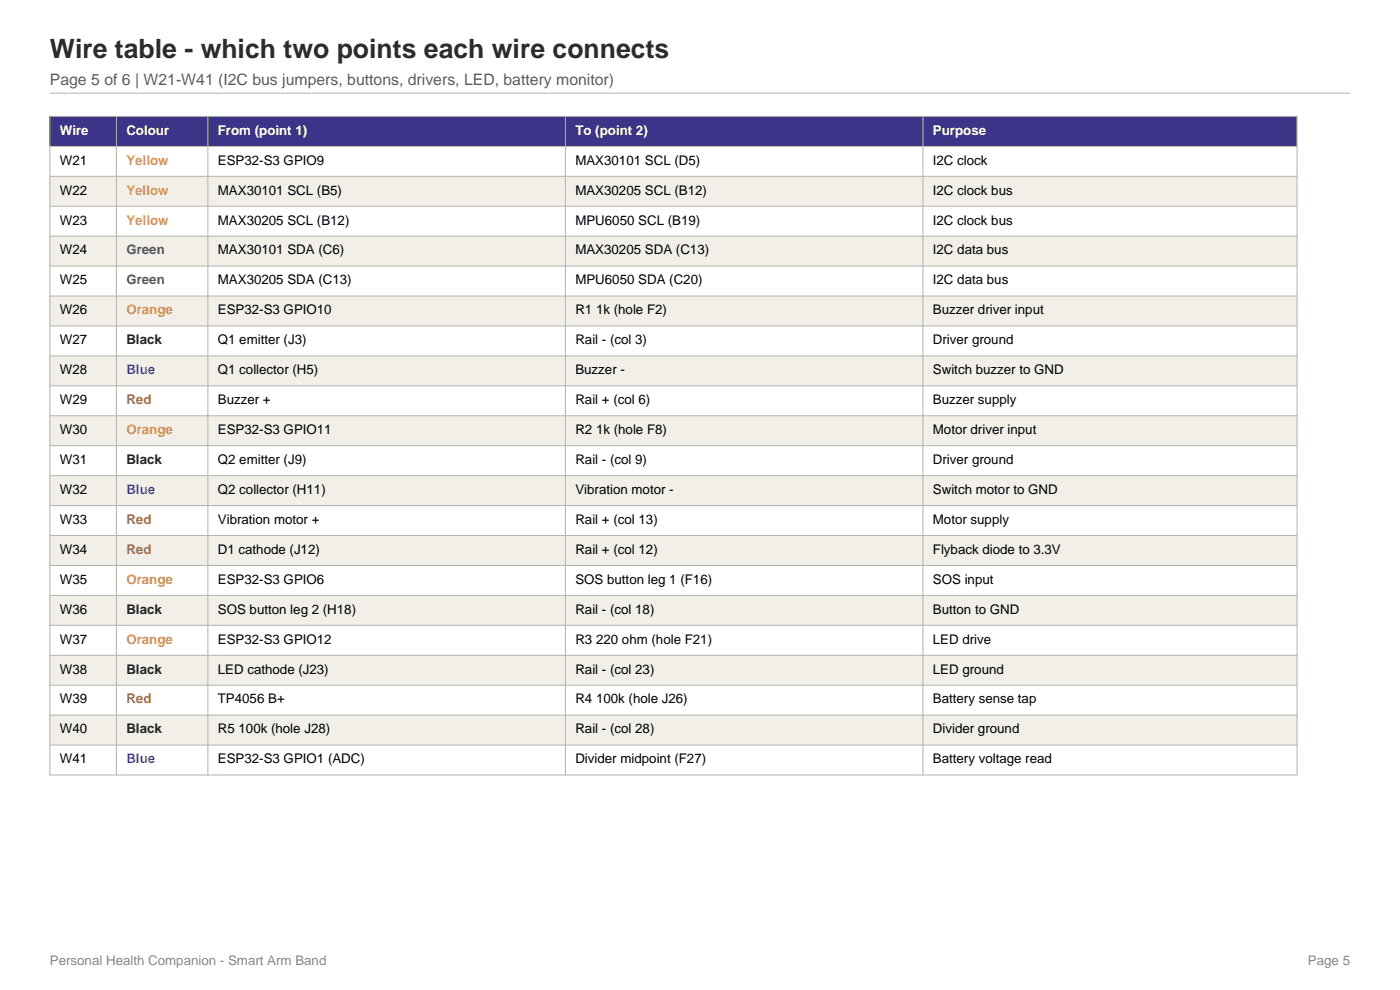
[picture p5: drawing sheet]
<svg xmlns="http://www.w3.org/2000/svg" width="297mm" height="210mm" viewBox="0 0 297 210" stroke-linecap="round" stroke-linejoin="round" font-family="sans-serif">
<defs><g id="words">
<text font-size="5.6" fill="#2c2c2a" x="10.6" y="12.3">Wire table - which two points each wire connects</text>
<text font-size="3.4" fill="#5f5e5a" x="10.6" y="18">Page 5 of 6 | W21-W41 (I2C bus jumpers, buttons, drivers, LED, battery monitor)</text>
<g font-size="2.8" fill="#fff">
<text x="12.7" y="28.6">Wire</text>
<text x="26.8" y="28.6">Colour</text>
<text x="46.2" y="28.6">From (point 1)</text>
<text x="122.1" y="28.6">To (point 2)</text>
<text x="197.9" y="28.6">Purpose</text>
</g>
<g font-size="2.8">
<text x="12.7" y="34.9">W21</text>
<text x="46.2" y="34.9">ESP32-S3 GPIO9</text>
<text x="122.1" y="34.9">MAX30101 SCL (D5)</text>
<text x="197.9" y="34.9">I2C clock</text>
<text x="12.7" y="41.3">W22</text>
<text x="46.2" y="41.3">MAX30101 SCL (B5)</text>
<text x="122.1" y="41.3">MAX30205 SCL (B12)</text>
<text x="197.9" y="41.3">I2C clock bus</text>
<text x="12.7" y="47.6">W23</text>
<text x="46.2" y="47.6">MAX30205 SCL (B12)</text>
<text x="122.1" y="47.6">MPU6050 SCL (B19)</text>
<text x="197.9" y="47.6">I2C clock bus</text>
<text x="12.7" y="54">W24</text>
<text x="46.2" y="54">MAX30101 SDA (C6)</text>
<text x="122.1" y="54">MAX30205 SDA (C13)</text>
<text x="197.9" y="54">I2C data bus</text>
<text x="12.7" y="60.3">W25</text>
<text x="46.2" y="60.3">MAX30205 SDA (C13)</text>
<text x="122.1" y="60.3">MPU6050 SDA (C20)</text>
<text x="197.9" y="60.3">I2C data bus</text>
<text x="12.7" y="66.7">W26</text>
<text x="46.2" y="66.7">ESP32-S3 GPIO10</text>
<text x="122.1" y="66.7">R1 1k (hole F2)</text>
<text x="197.9" y="66.7">Buzzer driver input</text>
<text x="12.7" y="73">W27</text>
<text x="46.2" y="73">Q1 emitter (J3)</text>
<text x="122.1" y="73">Rail - (col 3)</text>
<text x="197.9" y="73">Driver ground</text>
<text x="12.7" y="79.4">W28</text>
<text x="46.2" y="79.4">Q1 collector (H5)</text>
<text x="122.1" y="79.4">Buzzer -</text>
<text x="197.9" y="79.4">Switch buzzer to GND</text>
<text x="12.7" y="85.7">W29</text>
<text x="46.2" y="85.7">Buzzer +</text>
<text x="122.1" y="85.7">Rail + (col 6)</text>
<text x="197.9" y="85.7">Buzzer supply</text>
<text x="12.7" y="92.1">W30</text>
<text x="46.2" y="92.1">ESP32-S3 GPIO11</text>
<text x="122.1" y="92.1">R2 1k (hole F8)</text>
<text x="197.9" y="92.1">Motor driver input</text>
<text x="12.7" y="98.4">W31</text>
<text x="46.2" y="98.4">Q2 emitter (J9)</text>
<text x="122.1" y="98.4">Rail - (col 9)</text>
<text x="197.9" y="98.4">Driver ground</text>
<text x="12.7" y="104.8">W32</text>
<text x="46.2" y="104.8">Q2 collector (H11)</text>
<text x="122.1" y="104.8">Vibration motor -</text>
<text x="197.9" y="104.8">Switch motor to GND</text>
<text x="12.7" y="111.1">W33</text>
<text x="46.2" y="111.1">Vibration motor +</text>
<text x="122.1" y="111.1">Rail + (col 13)</text>
<text x="197.9" y="111.1">Motor supply</text>
<text x="12.7" y="117.5">W34</text>
<text x="46.2" y="117.5">D1 cathode (J12)</text>
<text x="122.1" y="117.5">Rail + (col 12)</text>
<text x="197.9" y="117.5">Flyback diode to 3.3V</text>
<text x="12.7" y="123.8">W35</text>
<text x="46.2" y="123.8">ESP32-S3 GPIO6</text>
<text x="122.1" y="123.8">SOS button leg 1 (F16)</text>
<text x="197.9" y="123.8">SOS input</text>
<text x="12.7" y="130.2">W36</text>
<text x="46.2" y="130.2">SOS button leg 2 (H18)</text>
<text x="122.1" y="130.2">Rail - (col 18)</text>
<text x="197.9" y="130.2">Button to GND</text>
<text x="12.7" y="136.5">W37</text>
<text x="46.2" y="136.5">ESP32-S3 GPIO12</text>
<text x="122.1" y="136.5">R3 220 ohm (hole F21)</text>
<text x="197.9" y="136.5">LED drive</text>
<text x="12.7" y="142.9">W38</text>
<text x="46.2" y="142.9">LED cathode (J23)</text>
<text x="122.1" y="142.9">Rail - (col 23)</text>
<text x="197.9" y="142.9">LED ground</text>
<text x="12.7" y="149.2">W39</text>
<text x="46.2" y="149.2">TP4056 B+</text>
<text x="122.1" y="149.2">R4 100k (hole J26)</text>
<text x="197.9" y="149.2">Battery sense tap</text>
<text x="12.7" y="155.6">W40</text>
<text x="46.2" y="155.6">R5 100k (hole J28)</text>
<text x="122.1" y="155.6">Rail - (col 28)</text>
<text x="197.9" y="155.6">Divider ground</text>
<text x="12.7" y="161.9">W41</text>
<text x="46.2" y="161.9">ESP32-S3 GPIO1 (ADC)</text>
<text x="122.1" y="161.9">Divider midpoint (F27)</text>
<text x="197.9" y="161.9">Battery voltage read</text>
</g>
<g font-size="2.8" fill="#e0a800">
<text x="26.8" y="34.9">Yellow</text>
<text x="26.8" y="41.3">Yellow</text>
<text x="26.8" y="47.6">Yellow</text>
</g>
<g font-size="2.8" fill="#2a9d3f">
<text x="26.8" y="54">Green</text>
<text x="26.8" y="60.3">Green</text>
</g>
<g font-size="2.8" fill="#f27a1a">
<text x="26.8" y="66.7">Orange</text>
<text x="26.8" y="92.1">Orange</text>
<text x="26.8" y="123.8">Orange</text>
<text x="26.8" y="136.5">Orange</text>
</g>
<g font-size="2.8" fill="#222">
<text x="26.8" y="73">Black</text>
<text x="26.8" y="98.4">Black</text>
<text x="26.8" y="130.2">Black</text>
<text x="26.8" y="142.9">Black</text>
<text x="26.8" y="155.6">Black</text>
</g>
<g font-size="2.8" fill="#2f6fdb">
<text x="26.8" y="79.4">Blue</text>
<text x="26.8" y="104.8">Blue</text>
<text x="26.8" y="161.9">Blue</text>
</g>
<g font-size="2.8" fill="#d62828">
<text x="26.8" y="85.7">Red</text>
<text x="26.8" y="111.1">Red</text>
<text x="26.8" y="117.5">Red</text>
<text x="26.8" y="149.2">Red</text>
</g>
<g font-size="2.8" fill="#888780">
<text x="10.6" y="204.7">Personal Health Companion - Smart Arm Band</text>
<text x="277.5" y="204.7">Page 5</text>
</g>
</g></defs>
<path d="M10.6 19.8h275.8" fill="none" stroke="#b4b2a9" stroke-width=".21"/>
<path d="M10.6 24.7h264.6v6.3h-264.6z" fill-rule="evenodd" fill="#3c3489"/>
<path d="M10.6 31h264.6v6.4h-264.6z" fill-rule="evenodd" fill="#fff"/>
<path d="M10.6 37.4h264.6v6.3h-264.6z" fill-rule="evenodd" fill="#f1efe8"/>
<path d="M10.6 43.7h264.6v6.4h-264.6z" fill-rule="evenodd" fill="#fff"/>
<path d="M10.6 50.1h264.6v6.3h-264.6z" fill-rule="evenodd" fill="#f1efe8"/>
<path d="M10.6 56.4h264.6v6.4h-264.6z" fill-rule="evenodd" fill="#fff"/>
<path d="M10.6 62.8h264.6v6.3h-264.6z" fill-rule="evenodd" fill="#f1efe8"/>
<path d="M10.6 69.1h264.6v6.4h-264.6z" fill-rule="evenodd" fill="#fff"/>
<path d="M10.6 75.5h264.6v6.3h-264.6z" fill-rule="evenodd" fill="#f1efe8"/>
<path d="M10.6 81.8h264.6v6.4h-264.6z" fill-rule="evenodd" fill="#fff"/>
<path d="M10.6 88.2h264.6v6.3h-264.6z" fill-rule="evenodd" fill="#f1efe8"/>
<path d="M10.6 94.5h264.6v6.4h-264.6z" fill-rule="evenodd" fill="#fff"/>
<path d="M10.6 100.9h264.6v6.3h-264.6z" fill-rule="evenodd" fill="#f1efe8"/>
<path d="M10.6 107.2h264.6v6.4h-264.6z" fill-rule="evenodd" fill="#fff"/>
<path d="M10.6 113.6h264.6v6.3h-264.6z" fill-rule="evenodd" fill="#f1efe8"/>
<path d="M10.6 119.9h264.6v6.4h-264.6z" fill-rule="evenodd" fill="#fff"/>
<path d="M10.6 126.3h264.6v6.3h-264.6z" fill-rule="evenodd" fill="#f1efe8"/>
<path d="M10.6 132.6h264.6v6.4h-264.6z" fill-rule="evenodd" fill="#fff"/>
<path d="M10.6 139h264.6v6.3h-264.6z" fill-rule="evenodd" fill="#f1efe8"/>
<path d="M10.6 145.3h264.6v6.4h-264.6z" fill-rule="evenodd" fill="#fff"/>
<path d="M10.6 151.7h264.6v6.3h-264.6z" fill-rule="evenodd" fill="#f1efe8"/>
<path d="M10.6 158h264.6v6.4h-264.6z" fill-rule="evenodd" fill="#fff"/>
<g fill="none" stroke="#b4b2a9" stroke-width=".21">
<path d="M10.6 24.7h264.6v139.7h-264.6zM10.6 31h264.6M10.6 37.4h264.6M24.7 24.7v139.7M44.1 24.7v139.7M119.9 24.7v139.7M195.8 24.7v139.7M10.6 43.7h264.6M10.6 50.1h264.6M10.6 56.4h264.6M10.6 62.8h264.6M10.6 69.1h264.6"/>
<path d="M10.6 75.5h264.6M10.6 81.8h264.6M10.6 88.2h264.6M10.6 94.5h264.6M10.6 100.9h264.6M10.6 107.2h264.6M10.6 113.6h264.6M10.6 119.9h264.6M10.6 126.3h264.6M10.6 132.6h264.6M10.6 139h264.6M10.6 145.3h264.6"/>
<path d="M10.6 151.7h264.6M10.6 158h264.6"/>
</g>
<use href="#words"/>
</svg>
